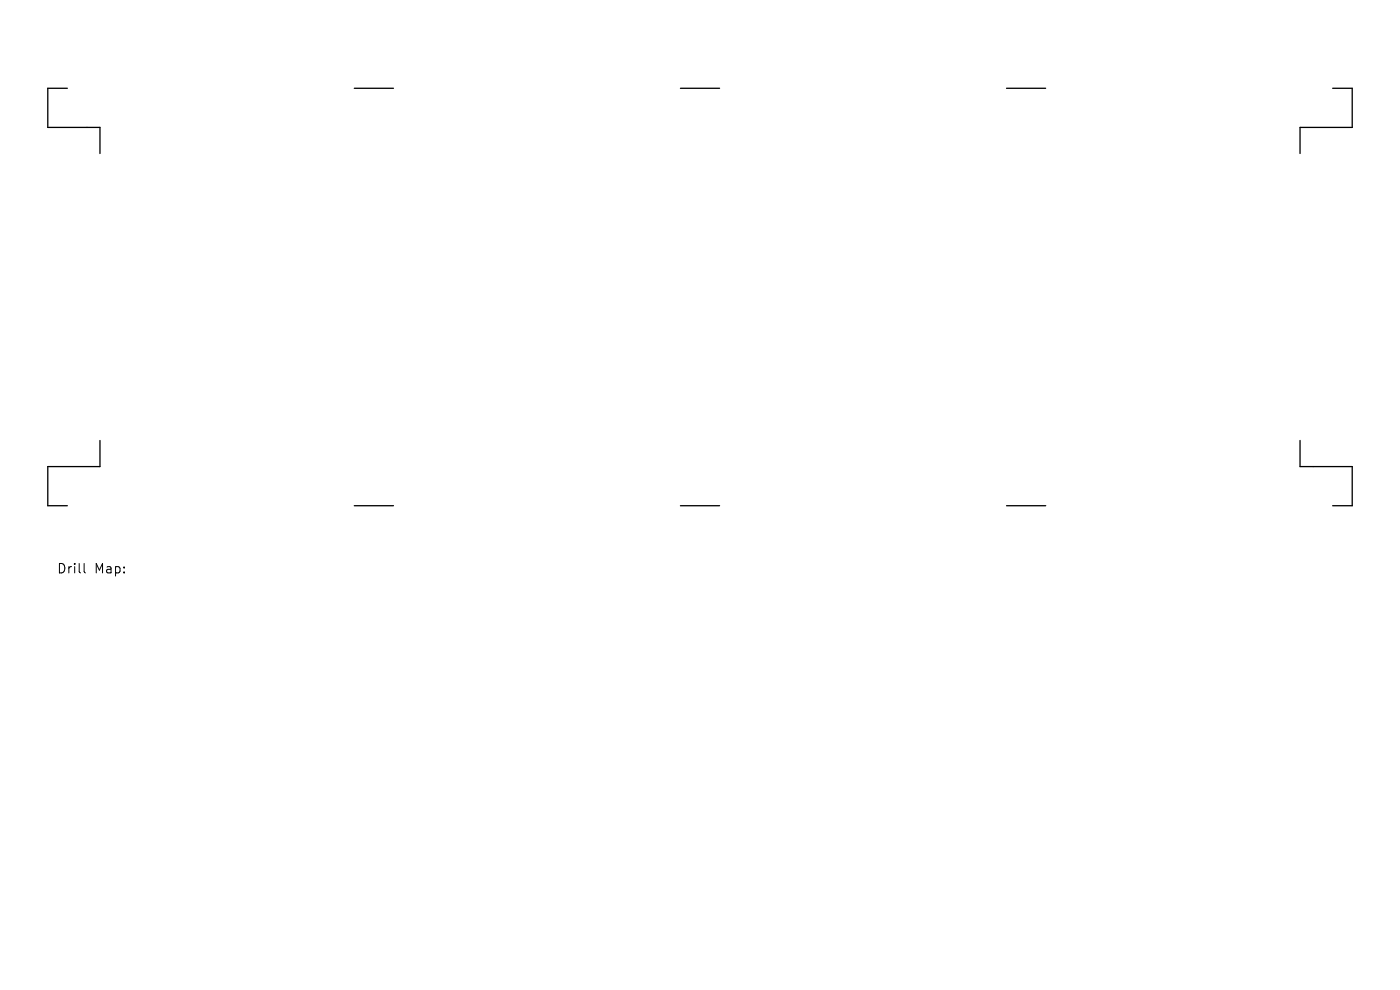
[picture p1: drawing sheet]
<svg xmlns="http://www.w3.org/2000/svg" width="297mm" height="210mm" viewBox="0 0 297 210" stroke-linecap="round" stroke-linejoin="round" font-family="sans-serif">
<defs><g id="words">
<g font-size="2.8">
<text x="12" y="121.9">Drill</text>
<text x="19.9" y="121.9">Map:</text>
</g>
</g></defs>
<path d="M14.3 18.7h-4.2v8.3h11.1v5.6M75.2 18.7h8.3M144.4 18.7h8.3M213.5 18.7h8.3M282.7 18.7h4.2v8.3h-11.1v5.6M21.2 93.4v5.6h-11.1v8.3h4.2M275.8 93.4v5.6h11.1v8.3h-4.2M75.2 107.3h8.3M144.4 107.3h8.3M213.5 107.3h8.3" fill="none" stroke="#000" stroke-width=".28"/>
<path d="M17.8 119.5v1.7l.3 .3" fill="none" stroke="#000" stroke-width=".21"/>
<use href="#words"/>
</svg>
